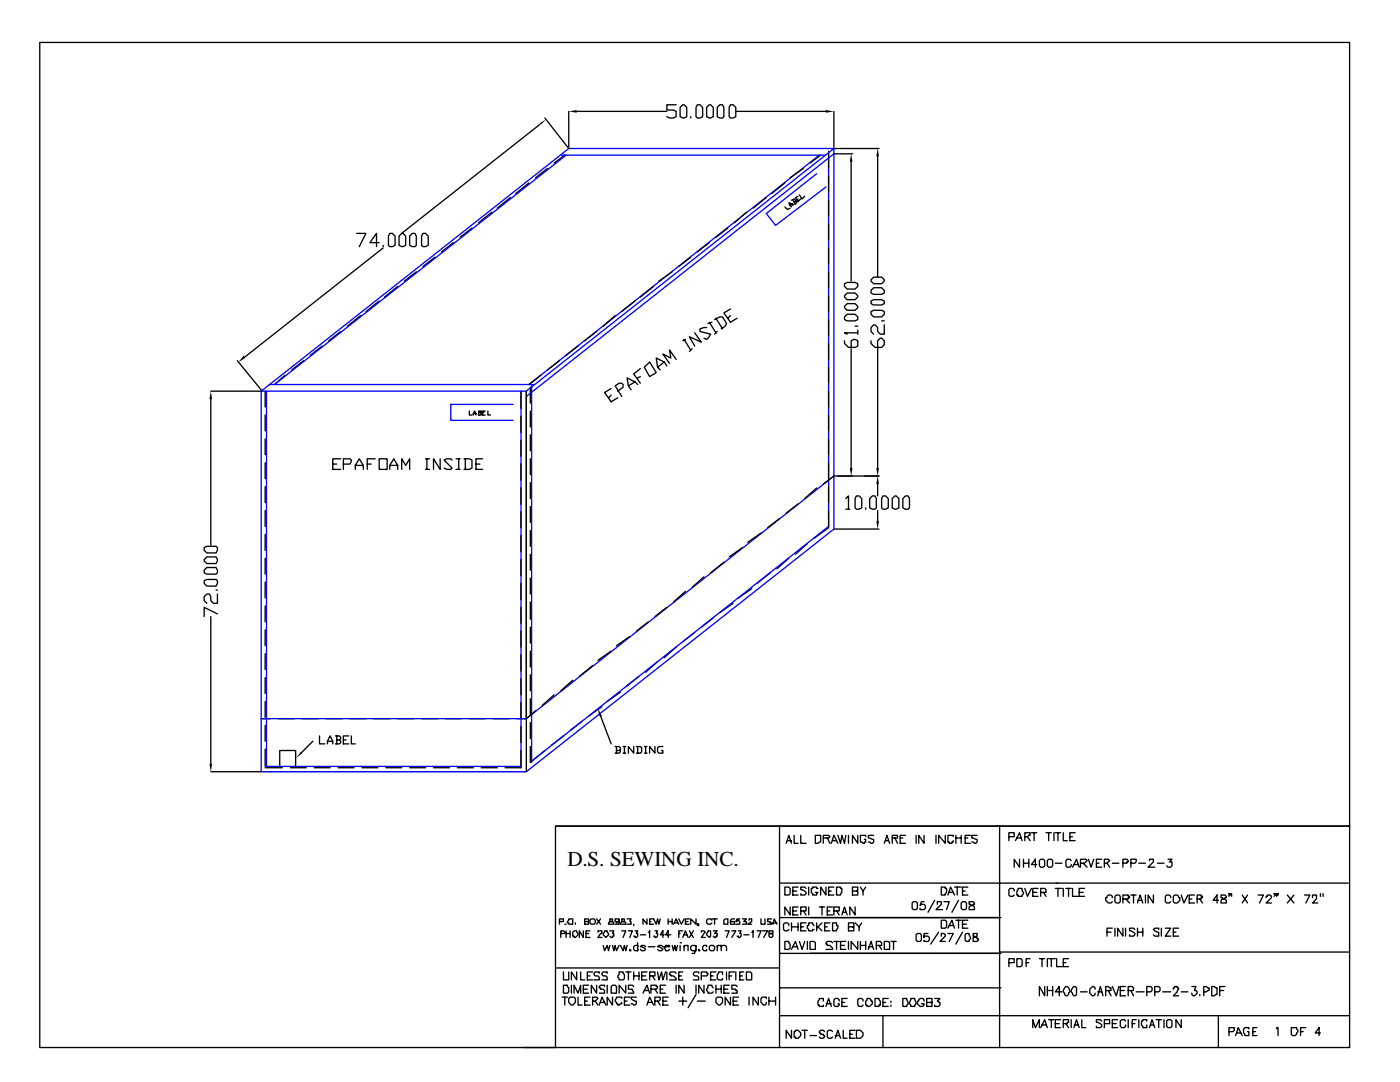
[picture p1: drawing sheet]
<svg xmlns="http://www.w3.org/2000/svg" width="279mm" height="216mm" viewBox="0 0 279 216" stroke-linecap="round" stroke-linejoin="round" font-family="sans-serif">
<defs><g id="words">
<text font-size="4.2" x="113.2" y="172.8">D.S. SEWING INC.</text>
</g></defs>
<g fill="none" stroke="#00f" stroke-width=".26">
<path d="M111.9 31h52.7M113 31l-58.2 45.7M163 34.7l-10.1 7.9 1.9 2.4 10-7.7M163.5 31l-57.9 45.7M165.4 30.4v74.6l-59.3 46.9M166.4 29.6h-52.9l-61.4 48.5M166.4 29.6v76l-61.4 48.4h-52.9v-75.9M166.4 29.6l-61.4 48.5M166.4 30.7l-61.4 48.4M52.1 78.1h52.9M53.2 78.1v74.8h50.8v-74.8M53.7 76.7h52.9"/>
<path d="M105 78.1v65.3M106.1 77v75.1M102.4 80.7h-12.4v3.2h12.4M166.4 95l-61.4 48.4M52.1 143.4h52.9"/>
</g>
<g fill="none" stroke="#000" stroke-width=".26">
<path d="M7.9 8.5h261.4v156.3h-158.4v44.2h-103zM101.9 39.4l-2.7 2.1M105.6 36.5l-2.7 2.1M107.7 24.9l-27.5 21.7M108.7 23.5l4.8 6.1M109.3 33.6l-2.4 1.9M112.7 31l-2.1 1.5M113.5 22.2v7.2M115.1 22.2h18M134.9 20.9h-1.8v1.1h1.3l.5 .2v1.1l-.5 .2h-.8l-.5-.2M135.7 21.4l.6-.5h.2l.6 .5v1.9l-.6 .2-.8-.2zM137.8 23.3v.2"/>
<path d="M139.2 20.9h.5l.5 .5v1.9l-.5 .2h-.5l-.3-.2v-1.9zM141 21.4l.6-.5h.2l.5 .5v1.9l-.5 .2-.8-.2zM143.1 21.4l.6-.5h.5l.3 .5v1.9l-.3 .2h-.5l-.6-.2zM145.8 20.9h.5l.5 .5v1.9l-.5 .2h-.5l-.3-.2v-1.9zM146.8 22.2h18M152.9 39.4l-2.6 2.1M156.6 36.5l-2.6 2.1M158 40l.5-.3 .3 .3v.2M158.2 40l.6 .7M159.3 39.2l-.5 .2 .5 .8 .5-.5M159.3 39.7l-.3 .3M159.5 38.9l.6 .8 .5-.5"/>
<path d="M160.3 33.6l-2.6 1.9M163.8 31l-2.1 1.5M165.4 30.2v3.4M165.4 35.2v3.2M165.4 40v3.1M166.4 22.2v7.2M166.4 29.6h9M166.4 30.7h3.7M169.9 32.3v23.8M175.2 31.2v24.1M71.2 46.6h1.8l-1.3 2.6M75.7 48.4h-1.9l1.3-1.8v2.6"/>
<path d="M76.5 49.5l-27.6 21.7M76.5 48.9v.3M77.8 46.6h.5l.5 .5v1.8l-.5 .3h-.5l-.3-.3v-1.8zM79.4 57.2l-2.7 2.1M79.6 47.1l.6-.5h.2l.6 .5v1.8l-.6 .3-.8-.3zM81.8 47.1l.5-.5h.5l.3 .5v1.8l-.3 .3h-.5l-.5-.3zM83.1 54.2l-2.4 1.9M84.4 46.6h.5l.6 .5v1.8l-.6 .3h-.5l-.3-.3v-1.8zM86.8 51.3l-2.4 1.9M90.5 48.4l-2.4 1.9M94.2 45.5l-2.4 1.9M98.2 42.3l-2.7 2.1"/>
<path d="M130.4 57.2l-2.6 2.1M134.1 54.2l-2.6 1.9M137.8 51.3l-2.3 1.9M141.6 48.4l-2.4 1.9M145.3 45.5l-2.4 1.9M149 42.3l-2.4 2.1M156.6 41.3l.6 .5 .5-.3M158.2 41v-.3l-.8-.2 .6 .8M158.2 40.7l-.5 .3M158.5 40.2h.5v.3l-.5 .2M165.4 44.7v3.2M165.4 49.5v3.2"/>
<path d="M165.4 54.2v3.2M165.4 59v3.2M168.5 59l.6-.5h1.6l.5 .5v.3l-.5 .5h-1.6l-.6-.5zM168.5 56.6l.6-.2h1.6l.5 .2v.6l-.5 .5h-1.6l-.6-.5zM173.8 57.9l.6-.5h1.5l.6 .5v.6l-.6 .2h-1.5l-.6-.2zM173.8 55.8l.6-.5h1.5l.6 .5v.3l-.6 .5h-1.5l-.6-.5zM42.1 78.1h10M42.1 79.6v29.1M47.4 72l4.7 5.8M52.9 78.1v3.1M56.9 74.9l-2.1 1.8M60.6 72l-2.4 1.8"/>
<path d="M64.3 69.1l-2.4 1.8M68 66.1l-2.4 1.9M72 63l-2.7 2.1M75.7 60.1l-2.7 2.1M104 78.1v3.4M105 78.1v75.9M105.8 77.3v3.1M107.9 74.9l-2.3 1.8M111.7 72l-2.4 1.8M115.4 69.1l-2.4 1.8M119.1 66.1l-2.4 1.9M122 77.5l-1.3 .8 1.3 1.9 1.3-.8"/>
<path d="M122 78.8l-.6 .6M122.8 63l-2.4 2.1M123.3 78.1l1.1-.8v-.6l-.3-.2h-.5l-.8 .5 1.3 2.1M126.7 76.2l-1.3 .8M126.7 60.1l-2.6 2.1M127.3 76.7l-.6-.5-1.6-.8 .3 1.6 .5 .8M127.8 73.6l-1.3 1 1.3 1.9M127.8 75.1l-.5 .3M128.6 73.3l1-1.1 1.4 2.1-1.4 .8zM132.6 72.2l-1.4 1.1M133.1 73l-.5-.8-1.6-.8 .2 1.9 .6 .5M134.9 71.7l-1.3-1.9 .3 1.6-1.6-.8 1.3 1.9"/>
<path d="M136.5 67.7l1.3 2.1M136.8 67.7l-.5 .3M138.1 69.6l-.5 .5M138.6 66.4l1.4 1.9-2.4-1.1 1 1.9M141 65.4h-.5l-.8 .2v.5l2.1 .6-.2 .5-.6 .5-.5-.2M141.6 64.3l1.3 2.1M142.1 64.3l-.8 .3M142.6 63.8l1.1-.6h.5l.8 1.4-.3 .5-.8 .5M142.9 63.5l1.3 2.1M143.1 66.1l-.5 .6M145.8 61.6l-1.3 .8 1.3 1.9 1.3-.8M145.8 63l-.5 .5"/>
<path d="M165.4 63.8v3.1M165.4 68.5v3.2M165.4 73.3v3.2M165.4 78.1v3.1M168.5 63.2l.6-.5h1.6l.5 .5v.6l-.5 .2h-1.6l-.6-.2zM168.5 61.1l.6-.5h1.6l.5 .5v.3l-.5 .5h-1.6l-.6-.5zM168.5 68v.5l.8 .8h1.4l.5-.2v-1.1l-.5-.3-.8 .3v1.3M169.9 69.6v23.8M170.7 65.1h.5M171.2 66.4h-2.7l.6 .3M171.2 65.9v.8M173.8 62.2l.6-.3h1.5l.6 .3v.5l-.6 .5h-1.5l-.6-.5z"/>
<path d="M173.8 60.1l.6-.3h1.5l.6 .3v.5l-.6 .3h-1.5l-.6-.3zM173.8 68v.5l.8 .8h1.3l.6-.5v-.8l-.6-.5h-.2l-.5 .5v25.4M175.9 64h.6M176.5 64.8v1.9h-.8l-.5-.6v-.7l-.6-.6h-.2l-.6 .6v.7l.6 .6M52.9 82.8v3.2M52.9 87.6v3.2M52.9 92.3v3.2M52.9 97.1v3.2M66.4 92.6h.8M68 91.5h-1.6v2.2h1.6M68.5 92.6h1.3l.3-.8-.3-.3h-1.3v2.2M70.9 93.7v-.8l.8-1.4 .8 1.4v.8"/>
<path d="M70.9 92.9h1.6M73.3 92.6h.8M74.9 91.5h-1.6v2.2M75.7 91.5h1.6v2.2h-1.6zM77.8 93.7v-.8l.8-1.4 .8 1.4v.8M77.8 92.9h1.6M80.2 93.7v-2.2l.8 1.4 .8-1.4v2.2M84.9 93.7h.8M84.9 91.5h.8M85.2 91.5v2.2M87.8 91.5v2.2l-1.3-2.2v2.2M90.2 91.8l-.2-.3h-.8l-.6 .3 1.6 1.6-.2 .3h-.8l-.6-.3"/>
<path d="M91 93.7h.8M91 91.5h.8M91.5 91.5v2.2M92.6 91.5h1.1l.5 .3v1.6l-.5 .3h-1.1M92.9 91.5v2.2M93.7 82v.8h.5M94.5 82.8l.2-.8 .3 .8M94.5 82.5h.5M95 92.6h.8M95.5 82.3h.3l.2 .2v.3h-.5v-.8h.5v.3h-.2M96.3 91.5h-1.3v2.2h1.3M96.3 82.3h.3"/>
<path d="M96.8 82h-.5v.8h.5M97.4 82v.8h.5M104 83.1v3.2M104 87.8v3.2M104 92.6v3.2M104 97.4v3.1M105.8 82v3.2M105.8 86.8v3.2M105.8 91.5v3.2M105.8 96.3v3.2M163 97.4l-2.4 2.1M165.4 82.8v3.2"/>
<path d="M165.4 87.6v3.2M165.4 92.3v3.2M165.4 97.1v3.2M168.8 99.5l.5-.5v2.6M170.9 99h.5l.6 .5v1.8l-.6 .3h-.5l-.2-.3v-1.8zM173.6 99.5l.5-.5h.5l.3 .5v1.8l-.3 .3h-.5l-.5-.3zM175.2 96.6v2.4M175.4 95h-9l-2.1 1.6M176.2 99h.5l.6 .5v1.8l-.6 .3h-.5l-.3-.3v-1.8zM178.1 99.5l.5-.5h.3l.5 .5v1.8l-.5 .3-.8-.3zM180.2 99.5l.5-.5h.5l.3 .5v1.8l-.3 .3h-.5l-.5-.3zM40.7 115.9l.6-.3h1.8l.3 .3v.5l-.3 .5h-1.8l-.6-.5z"/>
<path d="M40.7 113.8l.6-.6h1.8l.3 .6v.5l-.3 .3h-1.8l-.6-.3zM40.7 111.7l.6-.6h1.8l.3 .8-.3 .5h-1.8l-.6-.5zM40.7 109.3l.6-.3h1.8l.3 .3v.5l-.3 .5h-1.8l-.6-.5zM43.1 117.7h.3M43.4 118.5v1.9h-.8l-.5-.5v-.8l-.3-.6h-.5l-.6 .6v.8l.6 .5M52.9 101.9v3.1M52.9 106.6v3.2M52.9 111.4v3.2M52.9 116.2v3.1M104 102.1v3.2M104 106.9v3.2M104 111.7v3.1"/>
<path d="M104 116.4v3.2M105.8 101.1v3.1M105.8 105.8v3.2M105.8 110.6v3.2M105.8 115.4v3.1M136.8 118l-2.4 2.1M140.5 115.1l-2.4 2.1M144.5 112.2l-2.7 2.1M148.2 109.3l-2.7 1.8M150 117.5l-2.6 1.8M151.9 106.4l-2.7 1.8M153.7 114.3l-2.6 2.1"/>
<path d="M155.6 103.5l-2.4 1.8M157.4 111.4l-2.4 2.1M159.3 100.5l-2.4 1.9M161.1 108.5l-2.3 2.1M165.4 101.9v3.4l-2.9 2.1M166.4 105.6h9M168.8 101.6h.8M172.8 101.3v.3M175.2 101.9v2.1M42.1 123v29.4M43.4 122.5l-2.7-1.3v1.8M52.9 120.9v3.2"/>
<path d="M52.9 125.7v3.2M52.9 130.4v3.2M52.9 135.2v3.2M52.9 140v3.1M104 121.2v3.2M104 125.9v3.2M104 130.7v3.2M104 135.5v3.1M105.8 120.1v3.5M105.8 125.1v3.2M105.8 129.9v3.2M105.8 134.7v3.1"/>
<path d="M105.8 139.4v3.2M110.6 138.6l-2.4 2.2M114.3 135.7l-2.4 2.1M118.3 132.8l-2.7 2.1M122 129.9l-2.7 1.9M123.8 138.1l-2.6 1.9M125.7 127l-2.7 1.9M127.5 134.9l-2.6 2.2M129.4 124.1l-2.4 1.8M131.2 132l-2.3 2.1M133.1 121.2l-2.4 1.8M134.9 129.1l-2.3 2.1"/>
<path d="M138.6 126.2l-2.3 1.9M142.3 123.3l-2.3 1.8M146.3 120.4l-2.6 1.8M42.1 154h10M52.1 143.4h1.9M52.9 144.7v3.2M52.9 149.5v3.4M52.9 153.2h3.5M55.6 143.4h3.1M55.8 152.9v-3.1h3.2v3.1M57.9 153.2h3.2M60.3 143.4h3.2"/>
<path d="M62.4 147.9l-2.3 2.4M62.7 153.2h3.2M63.8 146.8v1.6h1M65.1 143.4h3.2M65.4 148.4v-.5l.5-1.1 .5 1.1v.5M65.4 147.9h1M66.9 146.8h.8l.3 .3v.3l-.3 .2M67.2 147.6h.5l.3 .3v.3l-.3 .2h-.8M67.2 146.8v1.6M67.5 153.2h3.1M68.5 147.6h.6M69.6 146.8h-1.1v1.6h1.1"/>
<path d="M69.8 143.4h3.2M70.1 146.8v1.6h.8M72.2 153.2h3.2M74.6 143.4h3.2M77 153.2h3.2M79.4 143.4h3.1M81.8 153.2h3.1M84.1 143.4h3.2M86.5 153.2h3.2M88.9 143.4h3.2M91.3 153.2h3.2M93.7 143.4h3.1"/>
<path d="M96 153.2h3.2M98.4 143.4h3.2M104 140.2v3.2M104 145v3.2M104 149.8v3.4h-3.2M105.8 144.2v3.2M105.8 149v3.1l2.9-2.3M106.9 141.8l-1.9 1.6h-1.8M112.4 146.8l-2.3 1.9M116.2 143.9l-2.4 1.9M119.9 142.9l2.1 5.5M120.1 141l-2.6 1.9"/>
<path d="M122.8 149h.8l.2 .2v.3l-.2 .3M123 149.8h.8v.2l-.2 .3h-.8M123 149v1.3M124.4 149h.5M124.4 150.3h.5M124.6 149v1.3M126.5 149v1.3l-1.1-1.3v1.3M127 149h.8l.3 .2v.8l-.3 .3h-.8M127.3 149v1.3M128.6 149h.5M128.6 150.3h.5M128.9 149v1.3"/>
<path d="M130.7 149v1.3l-1.1-1.3v1.3M132.3 149h-.8l-.3 .2v.8l.3 .3h.8v-.5h-.3M110.9 164.8h158.4v44.2h-164.8M155.6 164.8v44.2M156.6 177h.8l.3 .3v1l-.3 .3h-.8zM156.9 168.3l.5-1.6 .6 1.6M157.2 167.7h.8M158.2 177.8h.8M158.5 166.7v1.6h.8M159.3 177h-1.1v1.6h1.1M159.8 166.7v1.6h1.1M160.9 177.3l-.3-.3h-.8v.5h.3l.8 .6v.2l-.3 .3h-.8v-.3"/>
<path d="M161.4 177v1.6M162.7 166.7h1.1v1.3h-.3l-.3 .3h-.5zM163.2 177.3h-.2v-.3h-.8v.3h-.3v.8l.3 .2v.3h.8v-.3l.2-.2h-.5M164.3 167.2h1.1l.2-.2-.2-.3h-1.1v1.6M164.8 177v1.6l-1-1.6v1.6M165.1 167.2l.5 1.1M165.4 177.8h.5M165.9 168.3l.5-1.6 .8 1.6M166.2 167.7h.8M166.4 177h-1v1.6h1M167 177h.7v.3h.3v.8l-.3 .2v.3h-.7zM167.2 166.7l.5 1.6 .3-1.6 .5 1.6 .3-1.6"/>
<path d="M169.3 166.7v1.6M170.1 177.8h.8l.3-.3v-.5h-1.1v1.6h1.1v-.8h-.3M171.2 166.7v1.6l-1.1-1.6v1.6M171.7 177l.5 .8v.8M172.8 167v-.3h-1.1v1.3l.8 .3v-.3h.3v-.5h-.3M172.8 177l-.6 .8M174.4 166.7h-1.1v.5l1.1 .3v.5l-.3 .3-.8-.3M176.5 168.3l.5-1.6 .5 1.6M176.7 167.7h.6M178.1 167.2h1v-.5h-1v1.6M178.6 167.2l.5 1.1M179.7 167.2h.5"/>
<path d="M180.7 166.7h-1v1.6h1M182.8 166.7v1.6M184.4 166.7v1.6l-1-1.6v1.6M184.4 179.9h-.5l-.3 .8 .3-.3h.5l.3 .3v.5l-.3 .3h-.8v-.3M186.5 179.7l-1.3 2.3M186.8 166.7v1.6M187.9 177h.7v.3h.3v.8l-.3 .2v.3h-.7zM188.4 179.9h1l-.5 1.6M188.6 166.7v1.6l-1.3-1.6v1.6M189.2 178.6l.5-1.6 .8 1.6M189.4 178.1h.8M190.2 167v-.3h-1v1.3h.2v.3h.6v-.3h.2v-.3"/>
<path d="M190.5 177h1.3M190.8 167.2h1M190.8 166.7v1.6M191 177v1.6M191.3 179.7l-1.3 2.3M191.8 166.7v1.6M192.1 177.8h.5M192.6 167.2h.5M193.1 177h-1v1.6h1M193.4 179.9v.5h.3l.8 .6v.5h-1.1v-.5l.8-.6h.3v-.2l-.3-.3zM193.7 166.7h-1.1v1.6h1.1M195 166.7h-1.1v.5l1.1 .3v.5l-.3 .3-.8-.3"/>
<path d="M199.5 164.8v11.4h-43.9M201.3 167h1.1v-.8h-1.1v1.5M202.4 177.8v-.3l-.3-.2h-.5l-.3 .2v1.1l.3 .3h.5l.3-.3M202.7 167.7l.8-1.5 .5 1.5M202.9 167.2h.8M203.2 177.3h.8v.5l.3 .3-.3 .8h-.8v-.3h-.3v-.8l.3-.3zM203.5 171.4v1.6l-1.1-1.6v1.6M204.3 171.4v1.6M204.3 172.2h1M204.5 177.3l.6 1.6 .7-1.6M204.5 167h.6l.2-.3h.3v-.5h-1.1v1.5M205.1 167l.5 .7"/>
<path d="M205.3 171.4v1.6M205.8 166.2h1.1M206.1 178.1h.8M206.4 166.2v1.5M206.9 172.5h-1.1l.8-1.1v1.6M207.2 177.3h-1.1v1.6h1.1M207.4 171.7a.66 .66 0 0 1 1.1 0v1.1l-.3 .2h-.5l-.3-.2zM207.7 178.1h1.1v-.6l-.3-.2h-.8v1.6M208.2 178.1l.6 .8M208.8 166.2h1M209 171.7a.66 .66 0 0 1 1.1 0v1.1l-.3 .2h-.5l-.3-.2zM209.3 166.2v1.5"/>
<path d="M210.3 166.2v1.5M210.6 172.2h1.3M210.6 177.3h1.3M210.6 166.2h1.1M210.9 176.2h58.2M211.1 176.2h-11.6v32.8M211.1 166.2v1.5M211.1 177.3v1.6M212.2 166.2v1.5h.8M212.2 177.3v1.6M212.7 177.3h1.1M213.3 177.3v1.6"/>
<path d="M213.5 167h.5M213.8 171.7l-.3-.3h-.5l-.3 .3v1.1l.3 .2h.5l.3-.2v-.3M214 173l.8-1.6 .6 1.6M214 177.3v1.6h1.1M214.3 172.5h.8M214.6 166.2h-1.1v1.5h1.1M215.4 178.1h.8M215.6 172.2h.8l.6-.5-.3-.3h-1.1v1.6M216.2 172.2l.8 .8M216.4 177.3h-1v1.6h1M217.2 171.4l.6 1.6 .5-1.6M218.8 172.2h.5"/>
<path d="M219.9 171.4h-1.1v1.6h1.1M220.4 172.2h.5l.6-.5-.3-.3h-.8v1.6M220.9 172.2l.6 .8M222 179.1v-.2l-.3-.3h-.5l-.3 .3v.2h-.2v.6l.5 .5h.5l.3-.3M222 172.2h1.3M222.8 178.6h.5l.3 .3v1l-.3 .3h-.5l-.3-.3v-1zM224.1 172.2h.8v-.2h.3v-.3l-.3-.3h-.8v1.6M224.1 179.4h1.1v-.3h.2v-.2h-.2v-.3h-1.1v1.6M224.6 179.4l.8 .8M225.7 172.2h.8l.2-.2v-.6h-1v1.6M225.7 178.6h1M226.2 178.6v1.6"/>
<path d="M227 179.7h.8M227.3 172.2h1.3M228.6 178.6v1.6M229.4 171.7v-.3h.8v.6l-1.1 1h1.4M230.2 178.6v1.6l-1.1-1.6v1.6M231 172.2h1.3M233.1 171.4h.8l-.5 .6h.5v.8l-.3 .2h-.5l-.3-.2M233.6 179.1v-.2l-.2-.3h-.6l-.2 .3v1l.2 .3h.6l.2-.3M234.2 178.9a.66 .66 0 0 1 1 0v.2h.3v.6l-.6 .5h-.5l-.2-.3zM235.7 178.6l.6 1.6 .8-1.6M237.3 179.4h.6M238.4 178.6h-1.1v1.6h1.1"/>
<path d="M238.9 179.4h.8v-.3h.3v-.2h-.3v-.3h-.8v1.6M239.4 179.4l.6 .8M243.2 179.7h-1.1l.8-1.1v1.6M243.7 178.6v.5h.2l.8 .6v.5h-1v-.5l.8-.6h.2v-.2l-.2-.3zM245.5 178.3h-.2h.2v.3h-.2v.3M245.8 178.3v.6M247.9 178.6l1.1 1.6M249 178.6l-1.1 1.6M251.1 178.6h1l-.7 1.6M252.7 179.1v-.2h.2v-.3h.6l.2 .3v.2l-1 1.1h1M254.5 178.3h-.2h.2v.3l-.2 .3M255.1 178.3h-.3h.3v.3h-.3v.3"/>
<path d="M256.9 178.6l1.3 1.6M258.2 178.6l-1.3 1.6M260.3 178.6h1.1l-.8 1.6M261.9 179.1v-.5h.8v.8l-.8 .8h1.1M263.5 178.3v.6M264.1 178.3v.6M110.9 193.1h44.7M111.7 183.9h.7v-.5h-.7v1M111.9 186.3h.8v-.3l-.3-.3h-.5v1.4M112.2 199h1M112.4 196.6h.8v.2l.3 .3v.8l-.3 .3h-.8zM112.4 193.9v1.6h1.1v-1.6"/>
<path d="M112.7 184.4h.3zM112.7 199v1.6M113 185.7v1.4M113 186.3h.8M113.5 199.2a.94 .94 0 0 1 1.3 0v.8l-.5 .6h-.3l-.5-.6zM113.5 183.4h.8v1h-.8v-.3h-.3zM113.8 185.7v1.4M114 196.6v1.6M114.3 186l.3-.3h.5l.3 .8-.6 .6h-.2v-.3h-.3zM114.6 198.2v-1.6l.8 1.6 .5-1.6v1.6M114.8 184.1v.3M115.1 193.9v1.6l-1.1-1.6v1.6"/>
<path d="M115.4 199v1.6h.8M115.9 193.9v1.6h.8M116.4 185.7v1.4l-.8-1.4v1.4M116.4 197.4h.8M116.7 183.9h.8v-.5h-.8v1h.8v-.5h-.3M116.7 199.8h.5M116.9 186.3h.6M117.2 194.7h.5M117.5 196.6h-1.1v1.6h1.1M117.7 183.6a.66 .66 0 0 1 1.1 0v.5l-.3 .3h-.5l-.3-.3zM117.7 199h-1v1.6h1M117.7 185.7h-.8v1.4h.8"/>
<path d="M118.3 199.8h.5l.5-.6-.2-.2h-.8v1.6M118.3 193.9h-1.1v1.6h1.1M118.8 199.8l.5 .8M119.1 196.6v1.6l-1.1-1.6v1.6M119.1 183.4l.8 1M119.3 186v-.3h.8v.6h-.2l-.6 .8h.8M119.6 194.2v-.3h-.8l-.3 .3v.3l.3 .2h.5l.3 .3v.5h-1.1M119.9 183.4l-.8 1M120.4 188.6l.3 1.1 .5-1.1 .2 1.1 .3-1.1M120.7 185.7h.5v.3l.2 .3v.2l-.5 .6-.5-.6zM120.7 196.8v-.2h-.8l-.3 .2v.3h.3v.3h.5l.3 .2v.6h-1.1M121.2 194.2v-.3h-.8l-.3 .3v.3l.3 .2h.5l.3 .3v.5h-1.1"/>
<path d="M121.2 196.6v1.6M121.7 183.4v.5h.5l.3 .2v.3h-1.1v-.3l.3-.2h.5v-.5zM121.7 185.7h.8l-.3 .6h.3v.5h-.3v.3h-.2l-.3-.3M122 196.8l.2-.2h.6l.2 .2v1.4h-1zM122.2 199v1.6l-1-1.6v1.6M122.2 188.6l.3 1.1 .3-1.1 .2 1.1 .6-1.1M123.6 193.9h.8v.3l.2 .3v.8l-.2 .2h-.8v-.2l-.3-.3v-.3l.3-.2zM123.6 183.6v.3h-.3l-.3 .2v-.2h-.2v-.5h.8v1h-.8M123.8 188.6l.6 1.1 .2-1.1 .3 1.1 .2-1.1M124.1 183.4v.5h.5l.3 .2v.3h-1.1v-.3l.3-.2h.5v-.5zM124.1 199.2v-.2h-1.1v.2l-.2 .3v.3l.2 .2v.3h.3v.3l.8-.3v-.3M124.1 185.7h.8l-.5 1.4"/>
<path d="M124.6 199.8h.5M124.9 196.6v1.6l-1.3-1.6v1.6M124.9 193.9h1M125.1 183.4h.8l-.2 .5h.2v.5h-.8M125.4 185.7h.8l-.5 1.4M125.4 193.9v1.6M125.7 189.4l.2 .3h-.2zM125.7 199h-1.1v1.6h1.1M126.5 196.8l-.3-.2h-.8v.8h.8v.2l.3 .3v.3h-1.1M126.5 194.7h1M126.5 184.4v.3M126.5 193.9v1.6"/>
<path d="M126.7 185.7h.6l-.3 .6h.3v.5l-.3 .3h-.3v-.3h-.2M127 199h-1.1v.2l.3 .3 .8 .3v.5l-.3 .3-.8-.3M127.3 188.9v-.3h-.6l-.2 .3v.5l.2 .3h.6v-.3M127.3 188.1v1.6M127.5 193.9v1.6M127.8 186.5h1.1M128.1 194.7h.8M128.3 198.2l.8-1.6 .5 1.6M128.6 197.6h.8M128.9 188.9l-.3-.3h-.5l-.3 .3h.3l.8 .5-.3 .3h-.5l-.3-.3M129.1 193.9h-1v1.6h1M129.1 183.4v1l-.8-1v1"/>
<path d="M129.4 186h.2v-.3v1.4M129.4 188.9h1.3M129.6 194.7h1.1v-.8h-1.1v1.6M129.6 183.9h.3M129.9 197.4h1.1l.2-.3v-.3h-.2v-.2h-1.1v1.6M130.2 194.7l.5 .8M130.7 199.8h.8l.3-.3v-.5h-1.1v1.6M130.7 185.7h.5l-.2 .6h.2v.5l-.2 .3h-.3v-.3h-.3M130.7 197.4l.5 .8M131.2 193.9l.3 1.6 .5-1.6 .3 1.6 .5-1.6M131.2 199.8l.6 .8M131.8 183.4l-.3 1-.3-1-.2 1-.6-1h-.8v1h.8"/>
<path d="M131.8 197.4h.5M132.3 188.9l-.3-.3h-.5l-.3 .3 .8 .3 .3 .2-.3 .3h-.5l-.3-.3M132.3 199.8h.8M132.6 186.5h-.8l.5-.8v1.4M132.6 188.9h1v-.3h-.8v.3h-.2l.2 .8h.5l.3-.3M132.8 196.6h-1v1.6h1M133.1 193.9v1.6M133.3 199h-1v1.6h1M133.3 183.4v1M133.3 183.9h.8M133.9 186.5h-1.1l.5-.8v1.4M134.1 188.6l.3 1.1 .3-1.1 .2 1.1 .3-1.1"/>
<path d="M134.1 183.4v1M134.4 184.4l.5-1 .6 1M134.7 184.1h.5M134.9 194.2l-.2-.3h-.8l-.3 .3v.3h.3v.2h.5l.5 .6v.2h-1.3M134.9 196.6v1.6M135.5 183.4l.5 1 .5-1M135.5 199.8h1.6M135.5 194.7h.5M135.5 186.3h.2M135.7 188.1h.3zM135.7 188.6v1.1M136.3 193.9h-.8v1.6h.8"/>
<path d="M136.3 185.7h-.8v1.4M136.3 187.1l.5-1.4 .5 1.4M136.3 199v1.6M136.5 196.6v1.6l-1-1.6v1.6M136.5 188.9l.3-.3h.5v1.1M136.5 186.5h.6M136.5 188.6v1.1M136.8 183.9h.5M137.6 183.4h-.8v1h.8M137.6 185.7l.8 1.4M138.4 185.7l-.8 1.4M138.9 183.4v1l-1.1-1v1"/>
<path d="M138.9 188.6v1.1l-.3 .3v.2h-.5M138.9 188.9l-.3-.3h-.5l-.3 .3v.5l.3 .3h.5l.3-.3M138.9 196.6v1.6M138.9 198.4l-1.6 2.7M139.2 199.8h1.6M139.4 189.4l.3 .3h-.3zM139.4 194.2v-.3h-.8l-.2 .3v.3l.2 .2h.6l.2 .3v.5h-1M139.4 184.4h-.2h.2v.3h-.2M140 194.7h1l.3-.2v-.3h-.3v-.3h-1v1.6M140 186v-.3h.5l.3 .3-.8 1.1h.8M140.5 196.6v1.6l-1.1-1.6v1.6M141 188.9v-.3h-.5l-.3 .3v.5l.3 .3h.5v-.3"/>
<path d="M141.3 185.7h.5v1.1l-.2 .3-.6-.6zM141.6 188.9a.66 .66 0 0 1 1 0v.5l-.3 .3h-.5l-.2-.3zM141.8 194.7h.5M142.1 183.6l-.3-.2h-.5l-.3 .2v.5l.3 .3h.5l.3-.3M142.1 183.4h1M142.3 197.1l-.2-.3v-.2h-.8v.5l-.3 .3 .3 .8h.8l.2-.3M142.3 185.7h.8l-.5 .6h.5v.5h-.2v.3h-.3l-.3-.3M142.6 183.4v1M142.9 193.9h-1.1v1.6h1.1M142.9 197.4h1M142.9 196.6v1.6M143.1 199h.8l.3 .2v.8l-.5 .6h-.3l-.5-.6v-.8z"/>
<path d="M143.1 188.9l.3-.3h.5v1.1M143.1 188.6v1.1M143.9 188.9l.3-.3h.5l.3 .3v.8M143.9 196.6v1.6M144.2 194.5v-.6h-.8v.3l-.3 .3v.8l.3 .2h.8v-.2M144.5 183.6l.2-.2h.6v1h-.8zM144.5 197.4h.8M144.7 185.7h.8l-.5 1.4M145 193.9v1.6M145.5 196.6h-1v1.6h1M145.5 194.7h.5M145.8 199v1.6l-1.1-1.6v1.6"/>
<path d="M146 185.7h.8l-.8 1.4M146.3 199.8h.8M146.6 193.9h-1.1v1.6M146.6 183.4h-.6l-.2 .2v.8h.8v-.5h-.8v.2M146.8 193.9v1.6M147.1 196.8l-.3-.2h-.8v.8h.8v.2h.3v.6h-1.1M147.4 199h-1.1v1.6h1.1M147.4 185.7h.5l-.3 .6h.3v.5l-.3 .3h-.2v-.3h-.3M147.6 183.4h-.5l-.3 .5h.3v-.3h.3l.2 .3v.5h-.8M147.6 194.7h.6M148.2 183.4h.8l-.6 .5h.6v.5h-.8M148.4 193.9h-.8v1.6h.8"/>
<path d="M148.4 186.5h1.1M149 193.9h.8l.2 .3v1.3h-1zM149.5 183.6v-.2h.5v.5l-.8 .5h.8M149.5 199v1.6M150 186h.3v-.3v1.4M151.1 185.7h.8l-.6 1.4M151.3 199v1.6l-1-1.6v1.6M151.9 183.4v1h.8v-1M152.1 185.7h1.1l-.8 1.4M152.9 199.2v-.2h-.8l-.2 .2v.8l.5 .6h.3l.2-.3v-.3M153.5 185.7v.6h.5l.3 .2v.3l-.3 .3h-.3l-.2-.3v-.3l.2-.2h.6v-.6zM153.5 199.8h1.3"/>
<path d="M153.5 199v1.6M154 183.4h-.8v.5h.5v.2h.3v.3h-.8M154.3 184.4l.2-1 .5 1M154.3 184.1h.7M154.8 199v1.6M155.6 183.1h44.2M155.6 190.2h44.2M155.6 197.1h44.2M156.6 187.9h.8v.2l.3 .3v.8l-.3 .2h-.8zM157.4 184.7v-.3l-.2-.3h-.6l-.2 .3v1.1l.2 .2h.6l.2-.2M157.7 181v1.6l-1.1-1.6v1.6M158 189.4l.8-1.5 .5 1.5"/>
<path d="M158 184.1v1.6M158 184.9h1.3M158.2 181.8h.8M158.2 188.9h.8M159.3 181h-1.1v1.6h1.1M159.3 184.1v1.6M159.5 187.9l.6 1.5 .5-1.5M159.8 181.8h1.1v-.8h-1.1v1.6M159.8 184.9h.5M160.3 181.8l.6 .8M160.9 184.1h-1.1v1.6h1.1M161.1 187.9v1.5"/>
<path d="M161.4 181v1.6M161.7 187.9h.8l.2 .2v1.3h-1zM162.5 184.7l-.3-.3v-.3h-.8v.6h-.3v.5l.3 .3v.2h.8v-.2h.3M163 184.1v1.6M163.2 184.9l.8 .8M163.5 181h1.1M164 181v1.6M164 184.1l-1 1.1M164.3 199.8v-.6h-.8v.3l-.3 .3v.8h.3v.2h.8v-.2M164.6 184.9h.5M165.1 181.8h.5M165.6 184.1h-1v1.6h1"/>
<path d="M166.2 184.1h.8v.6h.2v.5l-.2 .3v.2h-.8zM166.2 181h-1.1v1.6h1.1M166.2 188.1l-.3-.2h-.8l-.3 .2v.3h.3v.2h.5l.6 .6v.2h-1.4M166.4 181.8h1.1v-.8h-1.1v1.6M166.4 187.9h1.1M167 181.8l.5 .8M167 187.9v1.5M167.5 199.8v-.3l-.3-.3h-.5l-.3 .3v1.1l.3 .2h.5l.3-.2v-.3h-.3M167.7 188.6h.8M168 182.6l.5-1.6 .6 1.6M168.3 182h.5M168.8 187.9h-1.1v1.5h1.1"/>
<path d="M169.1 199.2h-1.1v1.6h1.1M169.3 184.9h1.1v-.8h-1.1v1.6h1.1v-.8h-.3M169.3 187.9v1.5M170.7 181v1.6l-1.1-1.6v1.6M170.7 184.1l.7 .8v.8M171.2 187.9v1.5l-1.3-1.5v1.5M171.7 188.6h1.1M171.7 187.9v1.5M172 184.1l-.6 .8M172.2 199.8v-.3l-.2-.3h-.6l-.2 .3v1.1l.2 .2h.6l.2-.2M172.8 187.9v1.5M173 199.2h.6l.2 .3v.3h.3v.5l-.5 .5h-.6v-.2h-.2v-.8l.2-.3z"/>
<path d="M173.3 189.4l.5-1.5 .6 1.5M173.3 188.9h.8M174.6 199.2h.8v.3l.3 .3v.8h-.3v.2h-.8zM174.9 188.6h1v-.5l-.2-.2h-.8v1.5M175.4 188.6l.5 .8M176.5 187.9h.8l.2 .2v1.3h-1zM177.3 199.2h-1.1v1.6h1.1M177.8 199.8v.2zM177.8 187.9h1.1M178.3 187.9v1.5M180.2 199.2h.8l.2 .8-.2 .8h-.8zM181.8 199.2h.8l.2 .8-.2 .8h-.8v-.2l-.3-.3z"/>
<path d="M182 180.2a.66 .66 0 0 1 1.1 0v1l-.3 .3h-.5l-.3-.3zM182.8 186.5a.66 .66 0 0 1 1.1 0v1.1l-.3 .3h-.5l-.3-.3zM184.4 199.8v-.3l-.3-.3h-.5l-.2 .3v.3h-.3v.5l.5 .5h.5l.3-.2v-.3h-.5M185.2 186.3h-.8v.8v-.3h.8l.3 .3v.5l-.3 .3h-.8v-.3M186.5 199.2h1.1l-.5 .6h.2v.2h.3v.6l-.3 .2h-.8v-.2M187.1 180.4v-.5h.8v.5l-1.1 1.1h1.3M187.3 186l-1.6 2.4M187.9 183.6h.7l.3 .3v1l-.3 .3h-.7zM187.9 186.8v-.5h.5l.2 .2v.3l-1 1.1h1M189.2 185.2l.8-1.6 .5 1.6M189.2 186.3h1l-.8 1.6M189.4 184.7h.8"/>
<path d="M190.8 183.6h1M191.3 183.6v1.6M191.8 180.2a.66 .66 0 0 1 1.1 0v1l-.3 .3h-.5l-.3-.3zM192.1 184.4h.8M192.1 186l-1.3 2.4M192.6 186.5l.3-.2h.5l.3 .8-.3 .8h-.5l-.3-.3zM193.1 183.6h-1v1.6h1M194.2 186.3v.5l.8 .3v.2h.3v.3l-.3 .3h-.8v-.8l.8-.3v-.5zM199.5 190h69.8M201.3 192.1h1.1v-.8h-1.1v1.6M202.9 191.3h.8l.3 .3v1l-.3 .3h-.8zM204.8 192.1h.5"/>
<path d="M205.6 191.3h-.8v1.6M207.4 191.3h1.1M208 191.3v1.6M208.5 196.8v1.9l-1.1-1.9v1.9M209 191.3v1.6M209 196.8v1.9M209 197.6h1.1M209.3 191.3h1.3M209.8 191.3v1.6M210.1 196.8v1.9M210.9 191.3v1.6h1M211.9 197.9h-1.3l.8-1.1v1.9"/>
<path d="M212.2 192.1h.5M212.5 197.1l.2-.3h.3l.5 .8-.2 .8-.3 .3h-.3l-.5-.8zM213.3 191.3h-1.1v1.6h1.1M214 197.1l.3-.3h.3l.2 .3v1.3l-.2 .3h-.3l-.5-.8zM215.6 197.9h1.4M218.5 197.4v-.3l-.2-.3h-.3l-.5 .6v.8l.5 .5h.3l.2-.3v-.2M219.1 198.7l.5-1.9 .5 1.9M219.1 197.9h.8M220.7 197.6h1v-.5h-.2l-.3-.3h-.5v1.9M220.9 186h.8M221.2 197.6l.5 1.1M222 196.8l.8 1.9 .5-1.9"/>
<path d="M222 185.2h-1.1v1.6M222.5 185.2v1.6M223.6 197.6h.8M224.1 185.2v1.6l-1.1-1.6v1.6M224.6 196.8h-1v1.9h1M224.6 185.2v1.6M225.2 197.6h1v-.5l-.2-.3h-.8v1.9M225.7 197.6l.5 1.1M226.5 185.5l-.3-.3h-.8v.5l.8 .3 .3 .3v.2l-.3 .3h-.8v-.3M226.7 197.9h1.6M227 180.2l.5-1.6 .6 1.6M227 186h1.1"/>
<path d="M227 185.2v1.6M228.1 185.2v1.6M228.9 197.9h.8l.2-.3v-.5l-.2-.3h-.8v1.9M230.5 197.9h.7l.3-.3v-.5l-.3-.3h-.7v1.9M231.2 185.5v-.3h-.7l-.3 .3 .3 .2 .7 .3v.8h-.7l-.3-.3M231.8 185.2v1.6M232 197.9h1.6M232.6 185.2h1l-1 1.6h1M234.2 197.4v-.3h.2v-.3h.5v.3h.3l-.3 .8-.7 .8h1M234.2 186h.5M235.2 185.2h-1v1.6h1M235.7 197.9h1.4"/>
<path d="M237.9 196.8h.8l-.3 .8h.3l.2 .3v.3l-.5 .5h-.3l-.2-.3v-.2M239.4 198.4v.3zM240.2 197.9h.6l.2-.3h.3v-.5h-.3l-.2-.3h-.6v1.9M241.8 196.8h.6l.2 .3h.3v1.3h-.3l-.2 .3h-.6zM243.4 197.6h.8M244.5 196.8h-1.1v1.9M119.6 200.6l.5-1.6 .8 1.6M119.9 200h.8M129.1 200.6l.5-1.6 .8 1.6M129.4 200h.8M155.6 202.7h113.7M158 205.6v1.6l-1.1-1.6v1.6"/>
<path d="M158.5 205.8h.3v-.2h.5l.5 .5v.5l-.5 .6h-.5v-.3h-.3zM160.1 205.6h1M160.6 205.6v1.6M161.7 206.6h1.3M164.6 205.8l-.3-.2h-.5l-.3 .2v.3h.3v.3h.5v.2h.3v.3l-.3 .3h-.5l-.3-.3M164.8 200.8l.6-1.6 .5 1.6M165.1 200.3h.8M166.2 205.8l-.3-.2h-.5l-.3 .2v1.1l.3 .3h.5l.3-.3M166.7 207.2l.5-1.6 .5 1.6M166.7 206.6h.8M168 200h.5M168.3 205.6v1.6h.8"/>
<path d="M169.6 206.4h.5M170.7 205.6h-1.1v1.6h1.1M170.9 205.6h.8l.5 .5v.5l-.5 .6h-.8zM176.2 202.7v6.3M176.2 200h.5M177.8 200.6v.2M184.9 200h1.1v-.8h-1.1v1.6h1.1v-.8h-.3M206.1 205.1v-1.6l.5 1.6 .8-1.6v1.6M207.7 205.1l.8-1.6 .5 1.6M208 204.5h.8M209.3 203.5h1M209.8 203.5v1.6"/>
<path d="M210.6 204.3h.8M211.7 203.5h-1.1v1.6h1.1M212.2 204.3h.8v-.3h.3v-.5h-1.1v1.6M212.7 204.3l.6 .8M213.8 203.5v1.6M214.3 205.1l.5-1.6 .6 1.6M214.6 204.5h.5M215.9 203.5v1.6h.8M219.9 203.7l-.3-.2h-.8v.5h.3l.8 .5v.3l-.3 .3h-.8v-.3M220.4 204.3h1.1v-.8h-1.1v1.6M222 204.3h.8M223 203.5h-1v1.6h1"/>
<path d="M224.6 203.7l-.2-.2h-.6l-.2 .2v1.1l.2 .3h.6l.2-.3v-.3M225.2 203.5v1.6M226 204.3h.5M226.7 203.5h-.7v1.6M227.3 203.5v1.6M228.9 203.7v-.2h-.8v.2h-.3v.8l.3 .3v.3h.8v-.6M229.4 205.1l.5-1.6 .6 1.6M229.7 204.5h.5M230.7 203.5h1.1M231.2 203.5v1.6M232.3 203.5v1.6M232.8 203.7l.3-.2h.5l.3 .2v1.1l-.3 .3h-.5l-.3-.3z"/>
<path d="M235.7 203.5v1.6l-1-1.6v1.6M243.2 202.7v6.3M245.3 205.8h.8l.2-.2v-.5h-1v1.5M246.6 206.6l.5-1.5 .8 1.5M246.9 206.1h.7M249.2 205.3v-.2h-.8l-.2 .2v.8l.2 .3v.2h.8v-.8h-.2M250 205.8h.6M250.8 205.1h-.8v1.5h.8M254.8 205.3v-.2h.3v1.5M257.7 205.1h1.1v.2l.2 .3v.2l-.5 .8h-.5l-.3-.2zM259.6 205.8h.5M260.6 205.1h-1v1.5"/>
<path d="M263.5 206.1h-1l.8-1v1.5"/>
</g>
<g fill="#000">
<path d="M107.7 24.6l1.3-.8-1.1 1.1zM113.5 22.2l1.6-.2v.5zM164.8 22l1.6 .2-1.6 .3zM169.9 30.7l.2 1.6h-.5zM175.2 29.6l.2 1.6h-.5zM42.1 78.1l.2 1.5h-.5zM48.7 70.9l.2 .5-1.3 .8zM169.6 93.4h.5l-.2 1.6zM174.9 93.4h.5l-.2 1.6zM175.2 95l.2 1.6h-.5zM174.9 104h.5l-.2 1.6zM41.8 152.4h.5l-.2 1.6z"/>
<path d="M60.1 150l.2 .3-1.3 1zM119.3 141.3l.8 1.6h-.5z"/>
</g>
<use href="#words"/>
</svg>
